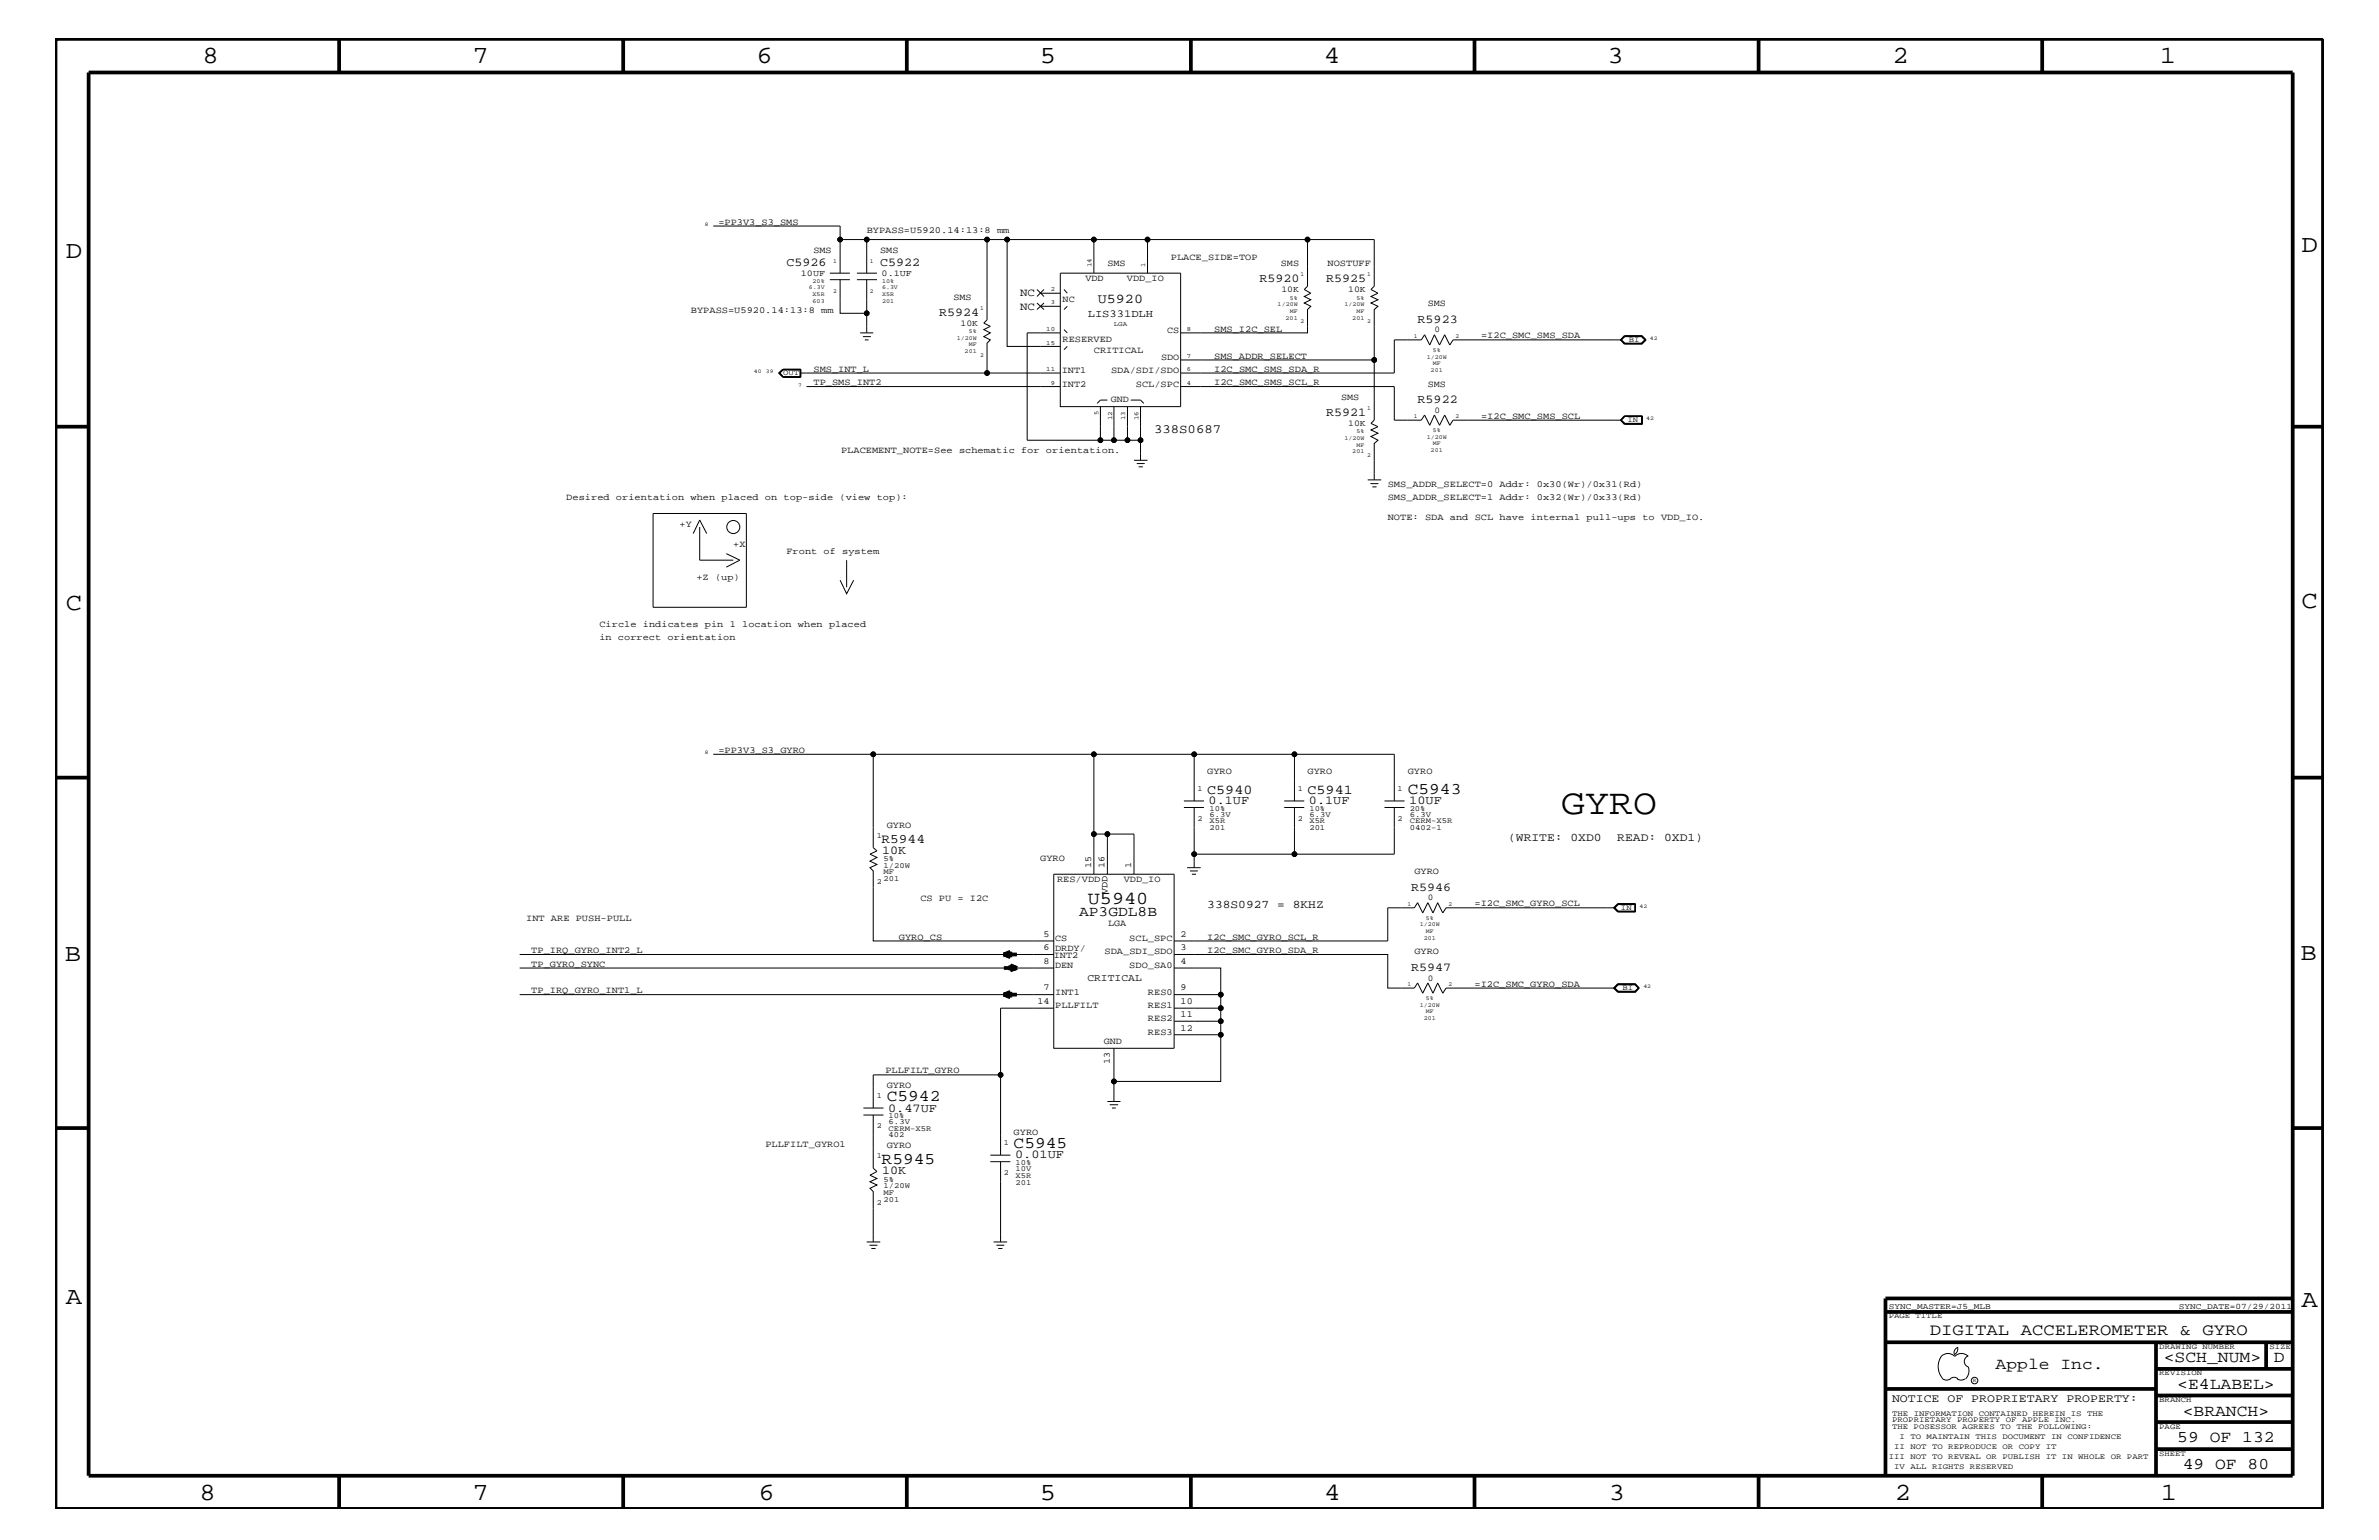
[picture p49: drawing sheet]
<svg xmlns="http://www.w3.org/2000/svg" width="432mm" height="279mm" viewBox="0 0 432 279" stroke-linecap="round" stroke-linejoin="round" font-family="sans-serif">
<defs><g id="words">
<text font-size="6.5" x="283.4" y="147.7">GYRO</text>
<g font-size="4.5">
<text x="36.7" y="11.5">8</text>
<text x="85.8" y="11.5">7</text>
<text x="137.3" y="11.5">6</text>
<text x="188.7" y="11.5">5</text>
<text x="240.3" y="11.5">4</text>
<text x="291.8" y="11.5">3</text>
<text x="343.5" y="11.5">2</text>
<text x="392" y="11.5">1</text>
<text x="11.9" y="46.8">D</text>
<text x="417.7" y="45.7">D</text>
<text x="11.9" y="110.6">C</text>
<text x="417.7" y="110.3">C</text>
<text x="11.8" y="174.3">B</text>
<text x="417.6" y="174.2">B</text>
<text x="11.9" y="236.7">A</text>
<text x="417.7" y="237.1">A</text>
<text x="36.2" y="272.1">8</text>
<text x="85.8" y="272.1">7</text>
<text x="137.7" y="272.1">6</text>
<text x="188.7" y="272.1">5</text>
<text x="240.4" y="272.1">4</text>
<text x="292" y="272.1">3</text>
<text x="343.9" y="272.1">2</text>
<text x="392.2" y="272.1">1</text>
</g>
<text font-size="3.3" x="197.4" y="163.9">U5940</text>
<g font-size="3">
<text x="255.5" y="144">C5943</text>
<text x="161" y="199.8">C5942</text>
<text x="184" y="208.3">C5945</text>
<text x="160" y="211.3">R5945</text>
<text x="350.3" y="242.3">DIGITAL ACCELEROMETER &amp; GYRO</text>
<text x="362.2" y="248.4">Apple Inc.</text>
<text x="392.7" y="247.1">&lt;SCH_NUM&gt;</text>
<text x="395.2" y="252">&lt;E4LABEL&gt;</text>
<text x="412.7" y="247.1">D</text>
<text x="396.2" y="256.8">&lt;BRANCH&gt;</text>
<text x="395.2" y="261.6">59 OF 132</text>
<text x="396.2" y="266.6">49 OF 80</text>
</g>
<text font-size="2.6" x="195.9" y="166.2">AP3GDL8B</text>
<g font-size="2.5">
<text x="199.3" y="55">U5920</text>
<text x="219.1" y="144">C5940</text>
<text x="237.3" y="144">C5941</text>
</g>
<text font-size="2.4" x="160" y="153">R5944</text>
<text font-size="2.3" x="209.5" y="78.6">338S0687</text>
<g font-size="2.2">
<text x="142.7" y="48.3">C5926</text>
<text x="159.8" y="48.3">C5922</text>
<text x="228.6" y="51.3">R5920</text>
<text x="240.7" y="51.3">R5925</text>
<text x="170.4" y="57.3">R5924</text>
<text x="257.3" y="58.6">R5923</text>
<text x="240.7" y="75.5">R5921</text>
<text x="257.3" y="73.2">R5922</text>
<text x="219.4" y="145.9">0.1UF</text>
<text x="237.6" y="145.9">0.1UF</text>
<text x="255.8" y="145.9">10UF</text>
<text x="160.1" y="154.9">10K</text>
<text x="256.1" y="161.7">R5946</text>
<text x="256.1" y="176.2">R5947</text>
<text x="161.2" y="201.7">0.47UF</text>
<text x="160.1" y="213">10K</text>
<text x="184.2" y="210.2">0.01UF</text>
</g>
<g font-size="2.1">
<text x="273.7" y="152.6">(WRITE: 0XD0</text>
<text x="293.5" y="152.6">READ: 0XD1)</text>
<text x="219.1" y="164.7">338S0927 = 8KHZ</text>
<text x="343.4" y="254.4">NOTICE OF PROPRIETARY PROPERTY:</text>
</g>
<g font-size="2">
<text x="185.2" y="53.8">NC</text>
<text x="185.2" y="56.2">NC</text>
</g>
<g font-size="1.9">
<text x="197.4" y="57.4">LIS331DLH</text>
<text x="197.4" y="178">CRITICAL</text>
</g>
<g font-size="1.7">
<text x="130.4" y="40.8">=PP3V3_S3_SMS</text>
<text x="147.7" y="45.9">SMS</text>
<text x="157.3" y="42.3">BYPASS=U5920.14:13:8 mm</text>
<text x="159.8" y="45.9">SMS</text>
<text x="212.5" y="47.1">PLACE_SIDE=TOP</text>
<text x="197" y="51">VDD</text>
<text x="201" y="48.3">SMS</text>
<text x="204.6" y="51">VDD_IO</text>
<text x="232.5" y="48.3">SMS</text>
<text x="241" y="48.3">NOSTUFF</text>
<text x="125.4" y="56.8">BYPASS=U5920.14:13:8 mm</text>
<text x="173.1" y="54.4">SMS</text>
<text x="192.9" y="54.7">NC</text>
<text x="259.2" y="55.6">SMS</text>
<text x="192.9" y="62">RESERVED</text>
<text x="198.5" y="64">CRITICAL</text>
<text x="210.7" y="65.3">SDO</text>
<text x="211.8" y="60.4">CS</text>
<text x="220.4" y="65.1">SMS_ADDR_SELECT</text>
<text x="220.4" y="60.2">SMS_I2C_SEL</text>
<text x="268.8" y="61.4">=I2C_SMC_SMS_SDA</text>
<text x="147.7" y="69.9">TP_SMS_INT2</text>
<text x="147.7" y="67.5">SMS_INT_L</text>
<text x="192.7" y="70.1">INT2</text>
<text x="192.7" y="67.7">INT1</text>
<text x="201.7" y="67.7">SDA/SDI/SDO</text>
<text x="206.2" y="70.1">SCL/SPC</text>
<text x="220.4" y="67.5">I2C_SMC_SMS_SDA_R</text>
<text x="220.4" y="69.9">I2C_SMC_SMS_SCL_R</text>
<text x="259.2" y="70.1">SMS</text>
<text x="201.6" y="72.9">GND</text>
<text x="243.4" y="72.6">SMS</text>
<text x="268.8" y="76">=I2C_SMC_SMS_SCL</text>
<text x="152.7" y="82.2">PLACEMENT_NOTE=See schematic for orientation.</text>
<text x="251.9" y="88.3">SMS_ADDR_SELECT=0 Addr: 0x30(Wr)/0x31(Rd)</text>
<text x="102.8" y="90.7">Desired orientation when placed on top-side (view top):</text>
<text x="123.4" y="95.6">+Y</text>
<text x="251.9" y="90.7">SMS_ADDR_SELECT=1 Addr: 0x32(Wr)/0x33(Rd)</text>
<text x="251.9" y="94.3">NOTE: SDA and SCL have internal pull-ups to VDD_IO.</text>
<text x="133.1" y="99.3">+X</text>
<text x="142.7" y="100.4">Front of system</text>
<text x="126.4" y="105.3">+Z (up)</text>
<text x="108.8" y="113.7">Circle indicates pin 1 location when placed</text>
<text x="108.8" y="116.2">in correct orientation</text>
<text x="130.4" y="136.6">=PP3V3_S3_GYRO</text>
<text x="219.1" y="140.4">GYRO</text>
<text x="237.3" y="140.4">GYRO</text>
<text x="255.5" y="140.4">GYRO</text>
<text x="161" y="150.1">GYRO</text>
<text x="188.8" y="156.2">GYRO</text>
<text x="191.9" y="160">RES/VDD</text>
<text x="198" y="157.4" transform="rotate(-90 198 157.4)">15</text>
<text x="200.5" y="157.4" transform="rotate(-90 200.5 157.4)">16</text>
<text x="204" y="160">VDD_IO</text>
<text x="205.3" y="157.4" transform="rotate(-90 205.3 157.4)">1</text>
<text x="256.7" y="158.6">GYRO</text>
<text x="95.5" y="167.1">INT ARE PUSH-PULL</text>
<text x="167" y="163.5">CS PU = I2C</text>
<text x="201" y="162.2" transform="rotate(-90 201 162.2)">VDD</text>
<text x="267.6" y="164.5">=I2C_SMC_GYRO_SCL</text>
<text x="96.4" y="172.9">TP_IRQ_GYRO_INT2_L</text>
<text x="163.2" y="170.5">GYRO_CS</text>
<text x="189.4" y="170">5</text>
<text x="189.4" y="172.4">6</text>
<text x="191.3" y="173.8">INT2</text>
<text x="191.5" y="170.7">CS</text>
<text x="191.5" y="172.6">DRDY/</text>
<text x="200.5" y="173.2">SDA_SDI_SDO</text>
<text x="201.1" y="168">LGA</text>
<text x="205" y="170.7">SCL_SPC</text>
<text x="214.3" y="170">2</text>
<text x="214.3" y="172.4">3</text>
<text x="219.1" y="170.5">I2C_SMC_GYRO_SCL_R</text>
<text x="219.1" y="172.9">I2C_SMC_GYRO_SDA_R</text>
<text x="256.7" y="173.2">GYRO</text>
<text x="96.4" y="175.4">TP_GYRO_SYNC</text>
<text x="189.4" y="174.9">8</text>
<text x="189.4" y="179.7">7</text>
<text x="191.5" y="175.6">DEN</text>
<text x="205" y="175.6">SDO_SA0</text>
<text x="214.3" y="179.7">9</text>
<text x="214.3" y="174.9">4</text>
<text x="267.6" y="179">=I2C_SMC_GYRO_SDA</text>
<text x="96.4" y="180.2">TP_IRQ_GYRO_INT1_L</text>
<text x="188.3" y="182.1">14</text>
<text x="191.5" y="182.9">PLLFILT</text>
<text x="191.5" y="180.5">INT1</text>
<text x="208.4" y="180.5">RES0</text>
<text x="208.4" y="182.9">RES1</text>
<text x="208.4" y="185.3">RES2</text>
<text x="214.3" y="182.1">10</text>
<text x="214.3" y="184.6">11</text>
<text x="200.3" y="189.3">GND</text>
<text x="208.4" y="187.7">RES3</text>
<text x="214.3" y="187">12</text>
<text x="160.7" y="194.8">PLLFILT_GYRO</text>
<text x="161" y="197.4">GYRO</text>
<text x="201.4" y="193.1" transform="rotate(-90 201.4 193.1)">13</text>
<text x="138.9" y="208.1">PLLFILT_GYRO1</text>
<text x="161" y="208.3">GYRO</text>
<text x="184" y="205.9">GYRO</text>
</g>
<g font-size="1.6">
<text x="145.4" y="50.2">10UF</text>
<text x="160" y="50.2">0.1UF</text>
<text x="232.6" y="53">10K</text>
<text x="244.7" y="53">10K</text>
<text x="174.3" y="59.1">10K</text>
<text x="260.3" y="60.3">0</text>
<text x="244.7" y="77.3">10K</text>
<text x="260.3" y="74.9">0</text>
<text x="259.2" y="163.4">0</text>
<text x="259.2" y="177.9">0</text>
</g>
<g font-size="1.5">
<text x="342.8" y="237.4">SYNC_MASTER=J5_MLB</text>
<text x="395.5" y="237.4">SYNC_DATE=07/29/2011</text>
</g>
<g font-size="1.4">
<text x="295.7" y="62">BI</text>
<text x="142.2" y="68.1">OUT</text>
<text x="295.4" y="76.6">IN</text>
<text x="217.3" y="143.5">1</text>
<text x="235.5" y="143.5">1</text>
<text x="253.7" y="143.5">1</text>
<text x="217.3" y="149">2</text>
<text x="219.5" y="147.1">10%</text>
<text x="219.5" y="149.4">X5R</text>
<text x="219.5" y="148.2">6.3V</text>
<text x="235.5" y="149">2</text>
<text x="237.7" y="147.1">10%</text>
<text x="237.7" y="149.4">X5R</text>
<text x="237.7" y="148.2">6.3V</text>
<text x="253.7" y="149">2</text>
<text x="255.9" y="147.1">20%</text>
<text x="255.9" y="149.4">CERM-X5R</text>
<text x="255.9" y="148.2">6.3V</text>
<text x="159.2" y="152">1</text>
<text x="219.5" y="150.7">201</text>
<text x="237.7" y="150.7">201</text>
<text x="255.9" y="150.7">0402-1</text>
<text x="159.2" y="160.5">2</text>
<text x="160.4" y="158.6">MF</text>
<text x="160.4" y="156.2">5%</text>
<text x="160.4" y="159.9">201</text>
<text x="160.4" y="157.4">1/20W</text>
<text x="294.2" y="165">IN</text>
<text x="294.5" y="179.6">BI</text>
<text x="159.2" y="199.2">1</text>
<text x="161.3" y="202.9">10%</text>
<text x="161.3" y="204">6.3V</text>
<text x="159.2" y="204.7">2</text>
<text x="161.3" y="205.2">CERM-X5R</text>
<text x="161.3" y="206.4">402</text>
<text x="182.2" y="207.7">1</text>
<text x="159.2" y="210.2">1</text>
<text x="160.4" y="214.4">5%</text>
<text x="160.4" y="215.6">1/20W</text>
<text x="182.2" y="213.2">2</text>
<text x="184.3" y="213.6">X5R</text>
<text x="184.3" y="212.5">10V</text>
<text x="184.3" y="211.4">10%</text>
<text x="184.3" y="214.9">201</text>
<text x="159.2" y="218.6">2</text>
<text x="160.4" y="216.9">MF</text>
<text x="160.4" y="218">201</text>
<text x="342.8" y="239.2">PAGE TITLE</text>
<text x="391.9" y="244.7">DRAWING NUMBER</text>
<text x="411.9" y="244.7">SIZE</text>
<text x="391.9" y="249.5">REVISION</text>
<text x="343.4" y="256.8">THE INFORMATION CONTAINED HEREIN IS THE</text>
<text x="391.9" y="254.4">BRANCH</text>
<text x="343.4" y="259.3">THE POSESSOR AGREES TO THE FOLLOWING:</text>
<text x="343.4" y="258">PROPRIETARY PROPERTY OF APPLE INC.</text>
<text x="343.8" y="262.9">II NOT TO REPRODUCE OR COPY IT</text>
<text x="344.8" y="261.1">I TO MAINTAIN THIS DOCUMENT IN CONFIDENCE</text>
<text x="391.9" y="259.3">PAGE</text>
<text x="342.8" y="264.7">III NOT TO REVEAL OR PUBLISH IT IN WHOLE OR PART</text>
<text x="343.8" y="266.6">IV ALL RIGHTS RESERVED</text>
<text x="391.9" y="264.1">SHEET</text>
</g>
<g font-size="1.2">
<text x="190.8" y="52.8">2</text>
<text x="198.1" y="48.5" transform="rotate(-90 198.1 48.5)">14</text>
<text x="207.9" y="48.5" transform="rotate(-90 207.9 48.5)">1</text>
<text x="190.8" y="55.2">3</text>
<text x="202.1" y="59.2">LGA</text>
<text x="189.9" y="60.1">10</text>
<text x="189.9" y="62.5">15</text>
<text x="215.4" y="60.1">8</text>
<text x="215.4" y="64.9">7</text>
<text x="189.9" y="67.3">11</text>
<text x="190.8" y="69.8">9</text>
<text x="215.4" y="69.8">4</text>
<text x="215.4" y="67.3">6</text>
<text x="199.4" y="75.4" transform="rotate(-90 199.4 75.4)">5</text>
<text x="201.8" y="76.2" transform="rotate(-90 201.8 76.2)">12</text>
<text x="204.2" y="76.2" transform="rotate(-90 204.2 76.2)">13</text>
<text x="206.7" y="76.2" transform="rotate(-90 206.7 76.2)">16</text>
</g>
<g font-size="1.1">
<text x="151.2" y="47.7">1</text>
<text x="157.9" y="47.7">1</text>
<text x="146.8" y="52.4">6.3V</text>
<text x="147.5" y="53.6">X5R</text>
<text x="147.5" y="51.3">20%</text>
<text x="151.2" y="53.2">2</text>
<text x="157.9" y="53.2">2</text>
<text x="160.1" y="52.4">6.3V</text>
<text x="160.1" y="53.6">X5R</text>
<text x="160.1" y="51.3">10%</text>
<text x="236.1" y="50.2">1</text>
<text x="248.2" y="50.2">1</text>
<text x="147.5" y="54.9">603</text>
<text x="160.1" y="54.9">201</text>
<text x="177.9" y="56.2">1</text>
<text x="231.9" y="55.6">1/20W</text>
<text x="233.3" y="58">201</text>
<text x="234.1" y="54.4">5%</text>
<text x="234.1" y="56.8">MF</text>
<text x="236.1" y="58.6">2</text>
<text x="244" y="55.6">1/20W</text>
<text x="245.4" y="58">201</text>
<text x="246.2" y="54.4">5%</text>
<text x="246.2" y="56.8">MF</text>
<text x="248.2" y="58.6">2</text>
<text x="173.7" y="61.7">1/20W</text>
<text x="175.1" y="64">201</text>
<text x="175.9" y="60.4">5%</text>
<text x="175.9" y="62.9">MF</text>
<text x="177.9" y="64.7">2</text>
<text x="256.6" y="61.3">1</text>
<text x="259" y="65.1">1/20W</text>
<text x="260.1" y="63.9">5%</text>
<text x="264.2" y="61.3">2</text>
<text x="259.7" y="67.5">201</text>
<text x="260.1" y="66.2">MF</text>
<text x="248.2" y="74.4">1</text>
<text x="256.6" y="75.8">1</text>
<text x="264.2" y="75.8">2</text>
<text x="244" y="79.9">1/20W</text>
<text x="245.4" y="82.2">201</text>
<text x="246.2" y="81.1">MF</text>
<text x="246.2" y="78.6">5%</text>
<text x="248.2" y="82.8">2</text>
<text x="259" y="79.6">1/20W</text>
<text x="259.7" y="82">201</text>
<text x="260.1" y="80.8">MF</text>
<text x="260.1" y="78.3">5%</text>
<text x="255.4" y="164.4">1</text>
<text x="258.8" y="166.9">5%</text>
<text x="262.9" y="164.4">2</text>
<text x="257.7" y="168.1">1/20W</text>
<text x="258.4" y="170.5">201</text>
<text x="258.8" y="169.3">MF</text>
<text x="255.4" y="178.8">1</text>
<text x="262.9" y="178.8">2</text>
<text x="257.7" y="182.7">1/20W</text>
<text x="258.4" y="185">201</text>
<text x="258.8" y="181.4">5%</text>
<text x="258.8" y="183.8">MF</text>
</g>
<g font-size="1">
<text x="127.9" y="41">8</text>
<text x="299.5" y="61.7">42</text>
<text x="136.8" y="67.7">40</text>
<text x="139" y="67.7">39</text>
<text x="144.9" y="70.1">7</text>
<text x="298.8" y="76.2">42</text>
<text x="127.9" y="136.8">8</text>
<text x="297.6" y="164.7">42</text>
<text x="298.3" y="179.3">42</text>
<text x="358.1" y="250.7">R</text>
</g>
</g></defs>
<g fill="none" stroke="#000" stroke-width=".18">
<path d="M129.5 41h23v2.5M150.6 49.6h3.7M150.6 50.7h3.7M152.5 50.7v6.1h4.8M155.5 49.6h3.7M155.5 50.7h3.7M157.3 43.5h-4.8v6.1M157.3 43.5v6.1M157.3 50.7v9.7M157.3 43.5h21.9M182.8 43.5h-3.6v14.5l-.6 .6 1.1 .6-1.1 .6 1.1 .6-1.1 .7 1.1 .6-.5 .6v5.4M188.2 52.5l1.3 1.3"/>
<path d="M188.2 55l1.3 1.2M188.8 53.2h3.6M188.8 55.6h3.6M189.5 52.5l-1.3 1.3M189.5 55l-1.3 1.2M192.4 49.6h21.9v24.2h-21.9zM193.1 52.5l.6 .7M193.1 59.8l.6 .6M193.7 55.6l-.6 .6M198.5 43.5h-15.7v19.4h9.6M198.5 43.5v6.1M198.5 43.5h9.8"/>
<path d="M237.3 43.5v8.4l-.6 .6 1.2 .7-1.2 .6 1.2 .6-1.2 .6 1.2 .6-.6 .6v4.2h-23M237.3 43.5h12.1v8.4l-.6 .6 1.3 .7-1.3 .6 1.3 .6-1.3 .6 1.3 .6-.7 .6v9.1h-35.1M237.3 43.5h-29v6.1M141.3 67.7l.8-.7h3.3v1.4h-3.3zM142.2 67.1l-.6 .6 .6 .7M142.2 67l-.8 .7 .8 .7M142.2 67.1l-.7 .6 .7 .7M142.2 68.4h3.1M142.2 67.1h3.1M145.2 67.7h47.2M145.2 67.1v1.3M145.3 67v1.4"/>
<path d="M146.4 70.1h46M156.1 60.4h2.4M156.6 61.1h1.5M157 61.7h.6M192.4 60.4h-6v19.5h13.3M193.7 62.9l-.6 .5M199.7 73.8v6.1h2.5M201 72.6h-1.3l-.6 .6M202.2 73.8v6.1h2.4M204.6 73.8v6.1h2.4M205.2 72.6h1.8l.6 .6M207 73.8v9.7"/>
<path d="M214.3 70.1h38.8v6.1h4.9l.6-.9 .9 1.9 .9-1.9 .9 1.9 .9-1.9 .9 1.9 .6-1h30.6M249.4 65.3v10.9l-.6 .6 1.3 .6-1.3 .6 1.3 .6-1.3 .6 1.3 .7-.7 .6v6.6M294.3 61.7l.6-.6h3l.6 .6-.6 .6h-3zM294.3 61.7h-30.6l-.6 .9-.9-1.9-.9 1.9-.9-1.9-.9 1.9-.9-1.9-.6 1h-4.9v6h-38.8M294.8 60.9h3.2l.8 .8-.8 .7h-3.2l-.7-.7zM294.8 75.5h3.3v1.5h-3.3l-.7-.8zM294.9 61h3l.7 .7-.7 .6h-3M294.9 61h3.1l.7 .7-.7 .6h-3.1M294.9 61l-.8 .7 .8 .6M294.9 61l-.7 .7 .7 .6M294.9 75.6l-.6 .6 .6 .6M294.9 76.8h3.1"/>
<path d="M294.9 75.5l-.8 .7M294.9 75.6l-.7 .6 .7 .6M294.9 75.6h3.1M297.9 75.6v1.2M298 75.5v1.4h-3.1l-.8-.7M118.5 93.2h17v17h-17zM125.8 96.8l1.2-2.5 1.3 2.5M127 95.6v6h6.1M205.8 83.5h2.5M206.3 84.1h1.5M206.7 84.7h.7M248.2 87.1h2.5"/>
<path d="M248.8 87.7h1.4M249.1 88.3h.8M131.8 100.4l2.5 1.2-2.5 1.3M152.5 105.3l1.2 2.4 1.2-2.4M153.7 101.6v4.9M129.5 136.8h29M198.5 136.8h18.2M235 136.8h18.1v8.5M191.3 158.6h21.8v31.6h-21.8zM198.5 151.3v-14.5h-40v17l.7 .6-1.3 .6 1.3 .6-1.3 .6 1.3 .6-1.3 .6 .6 .6v12.7h32.8M201 158.6v-7.3h4.8v7.3M201 151.3h-2.5v7.3"/>
<path d="M214.9 146.5h3.6M214.9 145.3h3.6M215.5 157.4h2.4M216 158h1.4M216.3 158.6h.8M216.7 146.5v8.5h18.3v-8.5M216.7 145.3v-8.5h18.3v8.5M216.7 155v2.4M233.1 146.5h3.6M233.1 145.3h3.6M251.3 146.5h3.6M251.3 145.3h3.6"/>
<path d="M253.1 146.5v8.5h-18.1M94.3 175.6h97M94.3 173.2h97M213.1 175.6h8.5v4.9h-8.5M213.1 173.2h38.8v6.1h4.8l.6-1 .9 1.9 1-1.9 .9 1.9 .8-1.9 1 1.9 .6-.9h30.6M292.9 164.7l.7-.8h3.2v1.6h-3.2zM293.1 164.7h-30.6l-.6 .9-1-1.8-.8 1.8-.9-1.8-1 1.8-.9-1.8-.6 .9h-4.8v6h-38.8M293.6 178.5h3.2l.7 .8M293.6 178.5l-.7 .8 .7 .6h3.2l.7-.6M293.6 178.5l-.7 .8 .7 .7h3.2l.7-.7M293.7 178.7h3.1l.5 .6-.5 .6h-3.1l-.6-.6zM293.7 178.6h3.1l.6 .7-.6 .6h-3.1l-.7-.6z"/>
<path d="M293.7 164l-.7 .7 .7 .7M296.8 164.1h-3.1l-.6 .6 .6 .6h3.1M296.8 164v1.4M296.8 164h-3.2l-.7 .7 .7 .7h3.2M94.3 180.5h97M181.6 195h-23.1v6M191.3 182.9h-9.7v26.7M201 199.8h2.4M202.2 196.2v3.6M213.1 187.7h8.5v8.5h-19.4v-6M213.1 182.9h8.5v2.4h-8.5M221.6 180.5v2.4"/>
<path d="M221.6 185.3v2.4M156.7 202.3h3.7M156.7 201h3.7M158.5 202.3v9.6l.7 .6-1.3 .7 1.3 .6-1.3 .6 1.3 .6-1.3 .6 .6 .6v9.1M179.7 210.8h3.7M179.7 209.6h3.7M181.6 210.8v14.5M201.4 200.4h1.5M201.8 201h.7M157.3 225.3h2.5M157.8 225.9h1.5M158.2 226.5h.7"/>
<path d="M180.3 225.3h2.5M180.8 225.9h1.5M181.2 226.5h.7M352.3 246.1a1.72 1.72 0 0 1 2.5 0 1.69 1.69 0 0 1 2.4 0M352.4 246a3.2 3.2 0 0 0 .4 4.3l.8 .1 .4-.2M354 250.2l.7-.3 .7 .3M355.2 250.2l.7 .2 .7-.2M355.3 244.4v.3a1.18 1.18 0 0 1-.6 1.1M355.4 244.4a.99 .99 0 0 0-.6 1.4M357.2 246a1.04 1.04 0 0 0-.7 1 1.04 1.04 0 0 0 .7 1M357.3 248l.1 .7a2.11 2.11 0 0 1-.6 1.5"/>
<circle cx="152.5" cy="43.5" r=".42"/>
<circle cx="157.3" cy="56.8" r=".42"/>
<circle cx="157.3" cy="43.5" r=".42"/>
<circle cx="179.2" cy="43.5" r=".42"/>
<circle cx="182.8" cy="43.5" r=".42"/>
<circle cx="198.5" cy="43.5" r=".42"/>
<circle cx="208.3" cy="43.5" r=".42"/>
<circle cx="237.3" cy="43.5" r=".42"/>
<circle cx="179.2" cy="67.7" r=".42"/>
<circle cx="199.7" cy="79.9" r=".42"/>
<circle cx="202.2" cy="79.9" r=".42"/>
<circle cx="204.6" cy="79.9" r=".42"/>
<circle cx="207" cy="79.9" r=".42"/>
<circle cx="249.4" cy="65.3" r=".42"/>
<circle cx="133.1" cy="95.6" r="1.19"/>
<circle cx="158.5" cy="136.8" r=".42"/>
<circle cx="198.5" cy="136.8" r=".42"/>
<circle cx="216.7" cy="136.8" r=".42"/>
<circle cx="234.9" cy="136.8" r=".42"/>
<circle cx="198.5" cy="151.3" r=".42"/>
<circle cx="201" cy="151.3" r=".42"/>
<circle cx="216.7" cy="155" r=".42"/>
<circle cx="234.9" cy="155" r=".42"/>
<circle cx="181.6" cy="195" r=".42"/>
<circle cx="202.2" cy="196.2" r=".42"/>
<circle cx="221.6" cy="182.9" r=".42"/>
<circle cx="221.6" cy="187.7" r=".42"/>
<circle cx="221.6" cy="180.5" r=".42"/>
<circle cx="221.6" cy="185.3" r=".42"/>
<circle cx="358.4" cy="250.5" r=".59"/>
</g>
<g fill="none" stroke="#000" stroke-width=".68" stroke-linecap="butt">
<path d="M10.1 7.1h411.5v266.7h-411.5zM16.1 13.2h400v254.5h-400zM61.6 7.1v6.1M113.1 7.1v6.1M164.6 7.1v6.1M216.2 7.1v6.1M267.6 7.1v6.1M319.2 7.1v6.1M370.7 7.1v6.1M10.1 77.4h6M416.1 77.4h5.5M10.1 141.1h6"/>
<path d="M416.1 141.1h5.5M182.2 173.2h2.4M182.2 173.2l1.2-.5v1zM182.2 173.2l1.2 .1M182.2 173.2l1.2 .3M182.2 173.2l1.2 .2M182.2 175.6h2.4M183.4 175.1l1.2 .5-1.2 .5zM183.4 172.8l-1.2 .4M183.4 173.1l-1.2 .1M183.4 172.9l-1.2 .3M183.4 175.2l1.2 .4"/>
<path d="M183.4 175.5l1.2 .1M183.4 175.4l1.2 .2M184.6 175.6l-1.2 .1M184.6 175.6l-1.2 .4M184.6 175.6l-1.2 .3M182.2 180.5l1.2-.6v1.1zM182.2 180.5h2.4M182.2 180.5h1.2M182.2 180.5l1.2 .3M182.2 180.5l1.2 .2M183.4 180.1l-1.2 .4M183.4 180.4l-1.2 .1"/>
<path d="M183.4 180.2l-1.2 .3M10.1 204.7h6M416.1 204.7h5.5M342.2 238h73.9M416.1 235.6h-73.9v32.1M342.2 243.5h73.9M342.2 252h49.1M391.3 248.4h24.8M391.3 243.5v24.2M391.3 258h24.8M391.3 253.2h24.8M411.3 243.5v4.9"/>
<path d="M61.6 267.7v6.1M113.1 267.7v6.1M164.6 267.7v6.1M216.2 268v5.8M267.6 267.7v6.1M319.2 267.7v6.1M370.7 267.7v6.1M391.3 262.9h24.8"/>
</g>
<g fill="#000">
<circle cx="152.5" cy="43.5" r=".42"/>
<circle cx="157.3" cy="56.8" r=".42"/>
<circle cx="157.3" cy="43.5" r=".42"/>
<circle cx="179.2" cy="43.5" r=".42"/>
<circle cx="182.8" cy="43.5" r=".42"/>
<circle cx="198.5" cy="43.5" r=".42"/>
<circle cx="208.3" cy="43.5" r=".42"/>
<circle cx="237.3" cy="43.5" r=".42"/>
<circle cx="179.2" cy="67.7" r=".42"/>
<circle cx="199.7" cy="79.9" r=".42"/>
<circle cx="202.2" cy="79.9" r=".42"/>
<circle cx="204.6" cy="79.9" r=".42"/>
<circle cx="207" cy="79.9" r=".42"/>
<circle cx="249.4" cy="65.3" r=".42"/>
<circle cx="158.5" cy="136.8" r=".42"/>
<circle cx="198.5" cy="136.8" r=".42"/>
<circle cx="216.7" cy="136.8" r=".42"/>
<circle cx="234.9" cy="136.8" r=".42"/>
<circle cx="198.5" cy="151.3" r=".42"/>
<circle cx="201" cy="151.3" r=".42"/>
<circle cx="216.7" cy="155" r=".42"/>
<circle cx="234.9" cy="155" r=".42"/>
<circle cx="181.6" cy="195" r=".42"/>
<circle cx="202.2" cy="196.2" r=".42"/>
<circle cx="221.6" cy="182.9" r=".42"/>
<circle cx="221.6" cy="187.7" r=".42"/>
<circle cx="221.6" cy="180.5" r=".42"/>
<circle cx="221.6" cy="185.3" r=".42"/>
</g>
<use href="#words"/>
</svg>
